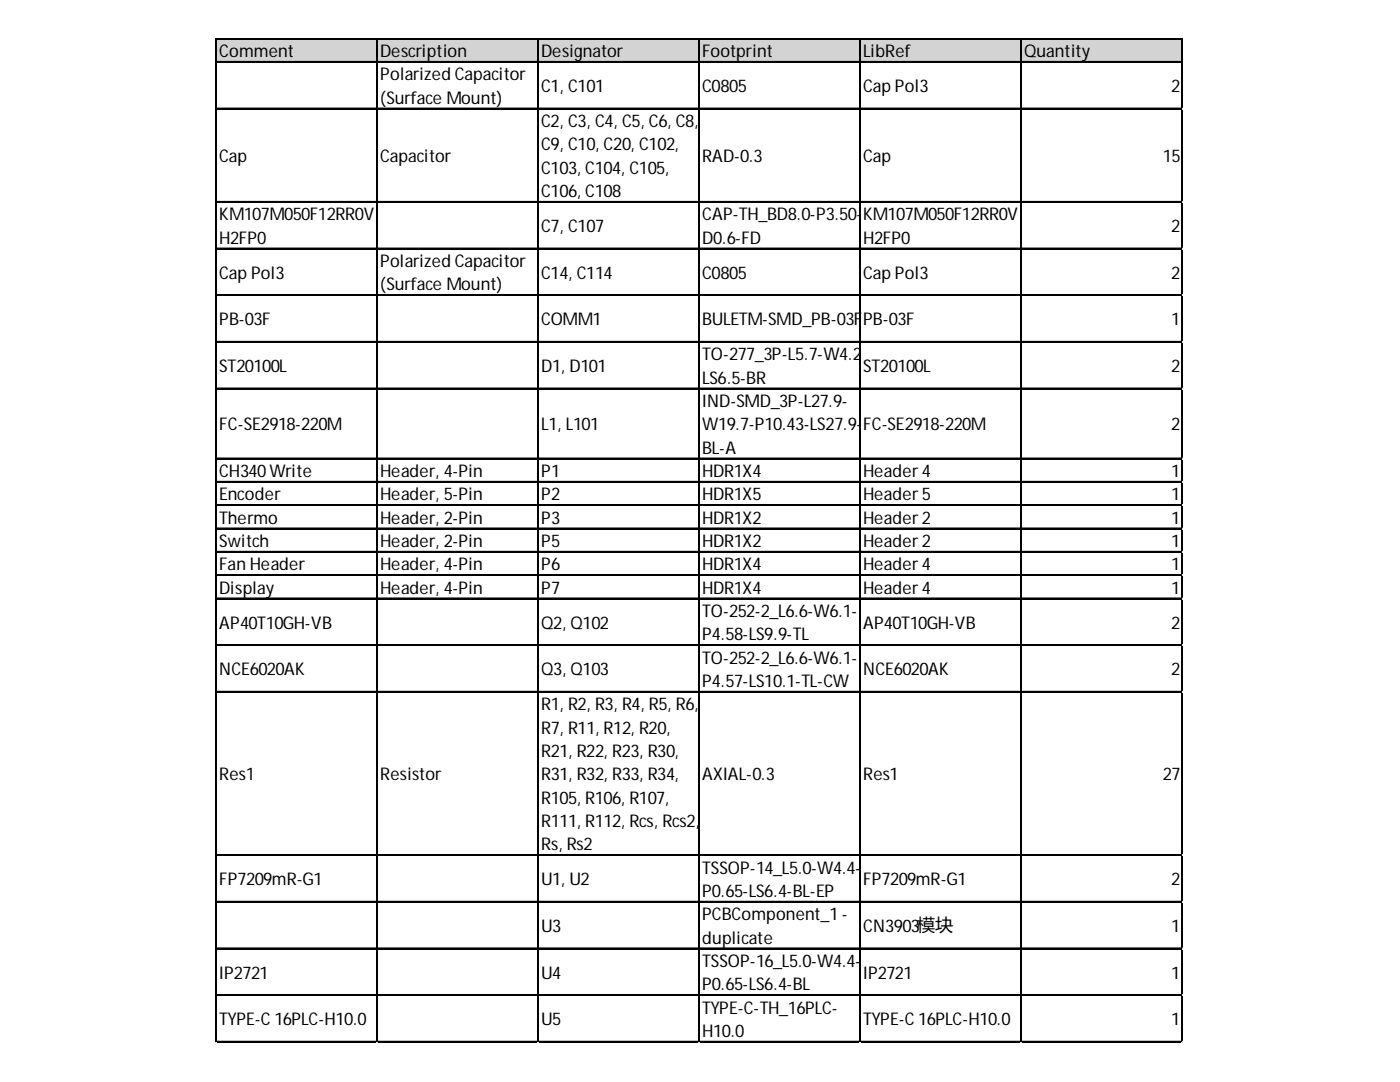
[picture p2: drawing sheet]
<svg xmlns="http://www.w3.org/2000/svg" width="279mm" height="216mm" viewBox="0 0 279 216" stroke-linecap="round" stroke-linejoin="round" font-family="sans-serif">
<defs><g id="words">
<g font-size="3.5">
<text x="43.8" y="11.4">Comment</text>
<text x="75.9" y="11.4">Description</text>
<text x="108" y="11.4">Designator</text>
<text x="140.1" y="11.4">Footprint</text>
<text x="172.3" y="11.4">LibRef</text>
<text x="204.4" y="11.4">Quantity</text>
<text x="75.9" y="16.1">Polarized Capacitor</text>
<text x="75.9" y="20.7">(Surface Mount)</text>
<text x="108" y="18.4">C1, C101</text>
<text x="140.1" y="18.4">C0805</text>
<text x="172.3" y="18.4">Cap Pol3</text>
<text x="233.7" y="18.4">2</text>
<text x="108" y="25.4">C2, C3, C4, C5, C6, C8,</text>
<text x="43.8" y="32.3">Cap</text>
<text x="75.9" y="32.3">Capacitor</text>
<text x="108" y="30">C9, C10, C20, C102,</text>
<text x="108" y="34.7">C103, C104, C105,</text>
<text x="140.1" y="32.3">RAD-0.3</text>
<text x="172.3" y="32.3">Cap</text>
<text x="232.1" y="32.3">15</text>
<text x="108" y="39.3">C106, C108</text>
<text x="43.8" y="44">KM107M050F12RR0V</text>
<text x="108" y="46.3">C7, C107</text>
<text x="140.1" y="44">CAP-TH_BD8.0-P3.50-</text>
<text x="172.3" y="44">KM107M050F12RR0V</text>
<text x="233.7" y="46.3">2</text>
<text x="43.8" y="48.6">H2FP0</text>
<text x="75.9" y="53.3">Polarized Capacitor</text>
<text x="140.1" y="48.6">D0.6-FD</text>
<text x="172.3" y="48.6">H2FP0</text>
<text x="43.8" y="55.6">Cap Pol3</text>
<text x="75.9" y="57.9">(Surface Mount)</text>
<text x="108" y="55.6">C14, C114</text>
<text x="140.1" y="55.6">C0805</text>
<text x="172.3" y="55.6">Cap Pol3</text>
<text x="233.7" y="55.6">2</text>
<text x="43.8" y="64.9">PB-03F</text>
<text x="108" y="64.9">COMM1</text>
<text x="140.1" y="64.9">BULETM-SMD_PB-03F</text>
<text x="172.3" y="64.9">PB-03F</text>
<text x="233.7" y="64.9">1</text>
<text x="140.1" y="71.9">TO-277_3P-L5.7-W4.2</text>
<text x="43.8" y="74.2">ST20100L</text>
<text x="108" y="74.2">D1, D101</text>
<text x="140.1" y="76.6">LS6.5-BR</text>
<text x="172.3" y="74.2">ST20100L</text>
<text x="233.7" y="74.2">2</text>
<text x="140.1" y="81.2">IND-SMD_3P-L27.9-</text>
<text x="43.8" y="85.9">FC-SE2918-220M</text>
<text x="108" y="85.9">L1, L101</text>
<text x="140.1" y="85.9">W19.7-P10.43-LS27.9-</text>
<text x="172.3" y="85.9">FC-SE2918-220M</text>
<text x="233.7" y="85.9">2</text>
<text x="43.8" y="95.2">CH340Write</text>
<text x="75.9" y="95.2">Header, 4-Pin</text>
<text x="108" y="95.2">P1</text>
<text x="140.1" y="90.5">BL-A</text>
<text x="140.1" y="95.2">HDR1X4</text>
<text x="172.3" y="95.2">Header4</text>
<text x="233.7" y="95.2">1</text>
<text x="43.8" y="99.8">Encoder</text>
<text x="75.9" y="99.8">Header, 5-Pin</text>
<text x="108" y="99.8">P2</text>
<text x="140.1" y="99.8">HDR1X5</text>
<text x="172.3" y="99.8">Header5</text>
<text x="233.7" y="99.8">1</text>
<text x="43.8" y="104.5">Thermo</text>
<text x="75.9" y="104.5">Header, 2-Pin</text>
<text x="108" y="104.5">P3</text>
<text x="140.1" y="104.5">HDR1X2</text>
<text x="172.3" y="104.5">Header2</text>
<text x="233.7" y="104.5">1</text>
<text x="43.8" y="109.2">Switch</text>
<text x="43.8" y="113.8">Fan Header</text>
<text x="75.9" y="109.2">Header, 2-Pin</text>
<text x="75.9" y="113.8">Header, 4-Pin</text>
<text x="108" y="109.2">P5</text>
<text x="108" y="113.8">P6</text>
<text x="140.1" y="109.2">HDR1X2</text>
<text x="140.1" y="113.8">HDR1X4</text>
<text x="172.3" y="109.2">Header2</text>
<text x="172.3" y="113.8">Header4</text>
<text x="233.7" y="109.2">1</text>
<text x="233.7" y="113.8">1</text>
<text x="43.8" y="118.5">Display</text>
<text x="75.9" y="118.5">Header, 4-Pin</text>
<text x="108" y="118.5">P7</text>
<text x="140.1" y="118.5">HDR1X4</text>
<text x="172.3" y="118.5">Header4</text>
<text x="233.7" y="118.5">1</text>
<text x="43.8" y="125.4">AP40T10GH-VB</text>
<text x="108" y="125.4">Q2, Q102</text>
<text x="140.1" y="123.1">TO-252-2_L6.6-W6.1-</text>
<text x="172.3" y="125.4">AP40T10GH-VB</text>
<text x="233.7" y="125.4">2</text>
<text x="140.1" y="127.8">P4.58-LS9.9-TL</text>
<text x="43.8" y="134.8">NCE6020AK</text>
<text x="108" y="134.8">Q3, Q103</text>
<text x="140.1" y="132.4">TO-252-2_L6.6-W6.1-</text>
<text x="140.1" y="137.1">P4.57-LS10.1-TL-CW</text>
<text x="172.3" y="134.8">NCE6020AK</text>
<text x="233.7" y="134.8">2</text>
<text x="108" y="141.7">R1, R2, R3, R4, R5, R6,</text>
<text x="108" y="146.4">R7, R11, R12, R20,</text>
<text x="43.8" y="155.7">Res1</text>
<text x="75.9" y="155.7">Resistor</text>
<text x="108" y="151.1">R21, R22, R23, R30,</text>
<text x="108" y="155.7">R31, R32, R33, R34,</text>
<text x="140.1" y="155.7">AXIAL-0.3</text>
<text x="172.3" y="155.7">Res1</text>
<text x="232.1" y="155.7">27</text>
<text x="108" y="160.4">R105, R106, R107,</text>
<text x="108" y="165">R111, R112, Rcs, Rcs2,</text>
<text x="108" y="169.7">Rs, Rs2</text>
<text x="43.8" y="176.7">FP7209mR-G1</text>
<text x="108" y="176.7">U1, U2</text>
<text x="140.1" y="174.3">TSSOP-14_L5.0-W4.4-</text>
<text x="140.1" y="179">P0.65-LS6.4-BL-EP</text>
<text x="172.3" y="176.7">FP7209mR-G1</text>
<text x="233.7" y="176.7">2</text>
<text x="108" y="186">U3</text>
<text x="140.1" y="183.6">PCBComponent_1-</text>
<text x="172.3" y="186">CN3903模块</text>
<text x="233.7" y="186">1</text>
<text x="140.1" y="188.3">duplicate</text>
<text x="43.8" y="195.3">IP2721</text>
<text x="108" y="195.3">U4</text>
<text x="140.1" y="192.9">TSSOP-16_L5.0-W4.4-</text>
<text x="140.1" y="197.6">P0.65-LS6.4-BL</text>
<text x="172.3" y="195.3">IP2721</text>
<text x="233.7" y="195.3">1</text>
<text x="140.1" y="202.3">TYPE-C-TH_16PLC-</text>
<text x="43.8" y="204.6">TYPE-C16PLC-H10.0</text>
<text x="108" y="204.6">U5</text>
<text x="140.1" y="206.9">H10.0</text>
<text x="172.3" y="204.6">TYPE-C16PLC-H10.0</text>
<text x="233.7" y="204.6">1</text>
</g>
</g></defs>
<path d="M43.2 7.8h192.9v4.7h-192.9z" fill="#d3d3d3"/>
<g fill="none" stroke="#000" stroke-width=".23">
<path d="M43.1 7.6v200.4M43.2 7.6v200.4M43.3 7.6h192.8M43.3 7.7h192.8M43.3 12.3h192.8M43.3 12.4h192.8M75.2 7.8v200.2M75.3 7.8v200.2M107.3 7.8v200.2M107.4 7.8v200.2M139.4 7.8v200.2M139.6 7.8v200.2"/>
<path d="M171.6 7.8v200.2M171.7 7.8v200.2M203.7 7.8v200.2M203.8 7.8v200.2M235.8 7.8v200.2M235.9 7.8v200.2M43.3 21.6h192.8M43.3 21.7h192.8M43.3 40.2h192.8M43.3 40.3h192.8M43.3 49.5h192.8M43.3 49.6h192.8"/>
<path d="M43.3 58.8h192.8M43.3 58.9h192.8M43.3 68.1h192.8M43.3 68.2h192.8M43.3 77.4h192.8M43.3 77.6h192.8M43.3 91.4h192.8M43.3 91.5h192.8M43.3 96.1h192.8M43.3 96.2h192.8M43.3 100.7h192.8M43.3 100.8h192.8"/>
<path d="M43.3 105.4h192.8M43.3 105.5h192.8M43.3 110h192.8M43.3 110.1h192.8M43.3 114.7h192.8M43.3 114.8h192.8M43.3 119.3h192.8M43.3 119.4h192.8M43.3 128.6h192.8M43.3 128.8h192.8M43.3 138h192.8M43.3 138.1h192.8"/>
<path d="M43.3 170.5h192.8M43.3 170.7h192.8M43.3 179.8h192.8M43.3 180h192.8M43.3 189.2h192.8M43.3 189.3h192.8M43.3 198.5h192.8M43.3 198.6h192.8M43.3 207.8h192.8M43.3 207.9h192.8"/>
</g>
<path d="M43.1 208v.1" fill="none" stroke="#e0e0e0" stroke-width=".23"/>
<path d="M43.1 208l.2 .1z" fill="#e0e0e0"/>
<path d="M75.2 208v.1" fill="none" stroke="#e0e0e0" stroke-width=".23"/>
<path d="M75.2 208l.2 .1z" fill="#e0e0e0"/>
<path d="M107.3 208v.1" fill="none" stroke="#e0e0e0" stroke-width=".23"/>
<path d="M107.3 208l.2 .1z" fill="#e0e0e0"/>
<path d="M139.4 208v.1" fill="none" stroke="#e0e0e0" stroke-width=".23"/>
<path d="M139.4 208l.3 .1z" fill="#e0e0e0"/>
<path d="M171.6 208v.1" fill="none" stroke="#e0e0e0" stroke-width=".23"/>
<path d="M171.6 208l.2 .1z" fill="#e0e0e0"/>
<path d="M203.7 208v.1" fill="none" stroke="#e0e0e0" stroke-width=".23"/>
<path d="M203.7 208l.2 .1z" fill="#e0e0e0"/>
<path d="M235.8 208v.1" fill="none" stroke="#e0e0e0" stroke-width=".23"/>
<path d="M235.8 208l.3 .1z" fill="#e0e0e0"/>
<path d="M236.1 21.6h.1" fill="none" stroke="#e0e0e0" stroke-width=".23"/>
<path d="M236.1 21.6v.2z" fill="#e0e0e0"/>
<path d="M236.1 40.2h.1" fill="none" stroke="#e0e0e0" stroke-width=".23"/>
<path d="M236.1 40.2v.2z" fill="#e0e0e0"/>
<path d="M236.1 49.5h.1" fill="none" stroke="#e0e0e0" stroke-width=".23"/>
<path d="M236.1 49.5v.2z" fill="#e0e0e0"/>
<path d="M236.1 58.8h.1" fill="none" stroke="#e0e0e0" stroke-width=".23"/>
<path d="M236.1 58.8v.2z" fill="#e0e0e0"/>
<path d="M236.1 68.1h.1" fill="none" stroke="#e0e0e0" stroke-width=".23"/>
<path d="M236.1 68.1v.3z" fill="#e0e0e0"/>
<path d="M236.1 77.4h.1" fill="none" stroke="#e0e0e0" stroke-width=".23"/>
<path d="M236.1 77.4v.3z" fill="#e0e0e0"/>
<path d="M236.1 91.4h.1" fill="none" stroke="#e0e0e0" stroke-width=".23"/>
<path d="M236.1 91.4v.2z" fill="#e0e0e0"/>
<path d="M236.1 96.1h.1" fill="none" stroke="#e0e0e0" stroke-width=".23"/>
<path d="M236.1 96.1v.2z" fill="#e0e0e0"/>
<path d="M236.1 100.7h.1" fill="none" stroke="#e0e0e0" stroke-width=".23"/>
<path d="M236.1 100.7v.2z" fill="#e0e0e0"/>
<path d="M236.1 105.4h.1" fill="none" stroke="#e0e0e0" stroke-width=".23"/>
<path d="M236.1 105.4v.2z" fill="#e0e0e0"/>
<path d="M236.1 110h.1" fill="none" stroke="#e0e0e0" stroke-width=".23"/>
<path d="M236.1 110v.3z" fill="#e0e0e0"/>
<path d="M236.1 114.7h.1" fill="none" stroke="#e0e0e0" stroke-width=".23"/>
<path d="M236.1 114.7v.2z" fill="#e0e0e0"/>
<path d="M236.1 119.3h.1" fill="none" stroke="#e0e0e0" stroke-width=".23"/>
<path d="M236.1 119.3v.3z" fill="#e0e0e0"/>
<path d="M236.1 128.6h.1" fill="none" stroke="#e0e0e0" stroke-width=".23"/>
<path d="M236.1 128.6v.3z" fill="#e0e0e0"/>
<path d="M236.1 138h.1" fill="none" stroke="#e0e0e0" stroke-width=".23"/>
<path d="M236.1 138v.2z" fill="#e0e0e0"/>
<path d="M236.1 170.5h.1" fill="none" stroke="#e0e0e0" stroke-width=".23"/>
<path d="M236.1 170.5v.3z" fill="#e0e0e0"/>
<path d="M236.1 179.8h.1" fill="none" stroke="#e0e0e0" stroke-width=".23"/>
<path d="M236.1 179.8v.3z" fill="#e0e0e0"/>
<path d="M236.1 189.2h.1" fill="none" stroke="#e0e0e0" stroke-width=".23"/>
<path d="M236.1 189.2v.2z" fill="#e0e0e0"/>
<path d="M236.1 198.5h.1" fill="none" stroke="#e0e0e0" stroke-width=".23"/>
<path d="M236.1 198.5v.2z" fill="#e0e0e0"/>
<path d="M236.1 207.8h.1" fill="none" stroke="#e0e0e0" stroke-width=".23"/>
<path d="M236.1 207.8v.2z" fill="#e0e0e0"/>
<use href="#words"/>
</svg>
